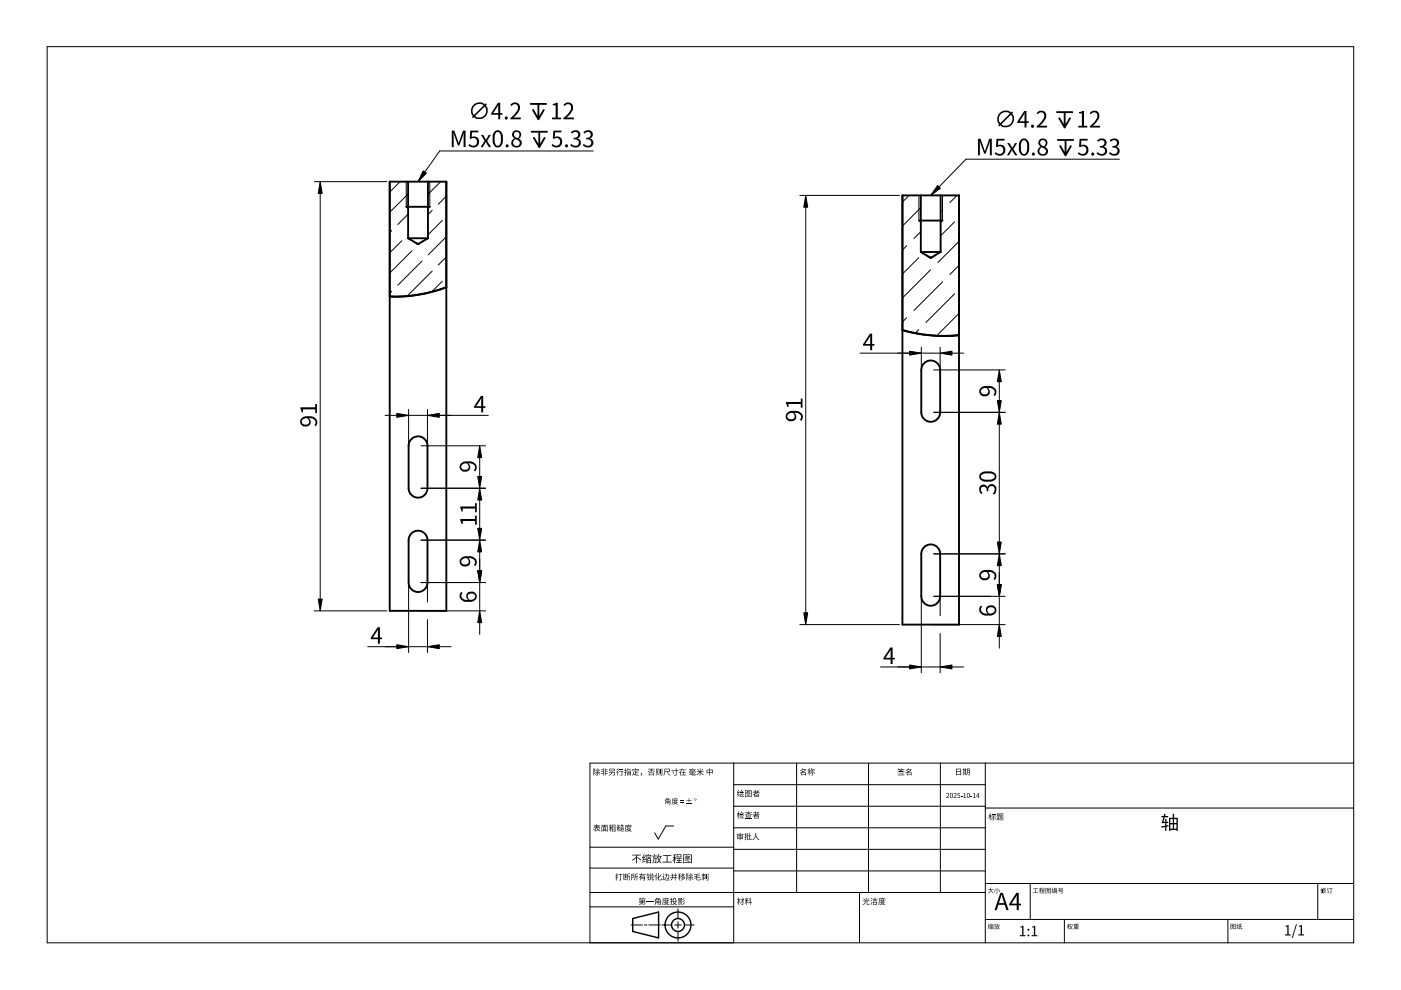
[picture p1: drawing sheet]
<svg xmlns="http://www.w3.org/2000/svg" width="297mm" height="210mm" viewBox="0 0 297 210" stroke-linecap="round" stroke-linejoin="round" font-family="sans-serif">
<g fill="none" stroke="#000" stroke-width=".21">
<path d="M84.8 38.5l-2.2 2.2M93.4 38.5l-2.6 2.7M83 48.9l-.4 .4M85.2 51l-2.6 2.6M86.5 41.1l-3.9 3.9M86.5 45.4l-2.2 2.2M86.5 49.7h.1M87.3 53.2l-4.7 4.7M88.9 51.6l-.3 .3M89.5 55.3l-5.2 5.2M91.6 44.6l-.9 .9M91.6 57.5l-5.1 5.1"/>
<path d="M93.8 46.7l-3.1 3.1M93.8 59.6l-2.3 2.3M94.6 41.6l-1.7 1.7M94.6 50.2l-3.8 3.8M94.6 54.5l-1.7 1.7M192.2 52.1l-.9 .9M192.7 41.4l-1.4 1.4M194.8 54.6l-3.5 3.5M195.2 49.1l-1.4 1.5M195.2 44l-3.9 3.9M197.3 57.2l-6 6M199.9 59.7l-6.1 6.1"/>
<path d="M199.9 44.5l-.5 .4M202.4 47l-3 3M202.9 41.4l-1.5 1.5M203.3 56.3l-1.9 1.9M203.3 51.2l-4.4 4.5M83 61.8l-.4 .4M192.2 67.4l-.9 .9M194.8 69.9l-.8 .7M202.4 62.3l-6.1 6.1M203.3 66.4l-4.4 4.5"/>
</g>
<path d="M94.6 60.9a31 31 0 0 1-12 2M191.3 70a31.6 31.6 0 0 0 12 1.1" fill="none" stroke="#000" stroke-width=".4"/>
<g fill="none" stroke="#000" stroke-width=".4">
<path d="M82.6 38.5h12v91h-12zM86.5 38.5v12M90.7 38.5v12M86.5 50.5l2.1 1.2 2.1-1.2M86.5 50.5h4.2M191.3 41.4h12v91h-12zM195.2 53.4l2.1 1.3 2.1-1.3M195.2 41.4v12M195.2 53.4h4.2M199.4 41.4v12M94.6 60.9l-1.9 .7a30 30 0 0 1-10.1 1.3M191.3 70l3 .7 3.1 .4 3.1 .1 2.8-.1"/>
<path d="M195.9 77a2 2 0 0 1 2.2-.4 2 2 0 0 1 1.2 1.8v9a2 2 0 0 1-2 2 2 2 0 0 1-2-2v-9l.1-.5zM87.2 93.1a2 2 0 0 1 2.2-.4 2 2 0 0 1 1.2 1.8v9a2 2 0 0 1-2 2 2 2 0 0 1-2-2v-9l.1-.5zM87.2 113.1a2 2 0 0 1 2.2-.4 2 2 0 0 1 1.2 1.8v9a2 2 0 0 1-2 2 2 2 0 0 1-2-2v-9l.1-.5zM195.9 116a2 2 0 0 1 2.2-.4 2 2 0 0 1 1.2 1.8v9a2 2 0 0 1-2 2 2 2 0 0 1-2-2v-9l.1-.5z"/>
</g>
<path d="M86.1 43.8h5M194.8 46.8h5" fill="none" stroke="#000" stroke-width=".4"/>
<path d="M86.1 38.5v5.3l.4 .4M91.1 38.5v5.3l-.4 .4M194.8 41.4v5.4l.4 .4M199.8 41.4v5.4l-.4 .4" fill="none" stroke="#000" stroke-width=".21"/>
<path d="M10 9.9h277v190h-277z" fill="none" stroke="#000" stroke-width=".21"/>
<g fill="none" stroke="#000" stroke-width=".21">
<path d="M125.1 179.6h30.5M142.8 175.1h-1.6l-1.6 2.8-.8-1.3M155.6 161.8v38.1h-30.5v-38.1h161.9M155.6 166.4h53.3M155.6 170.9h53.3M155.6 175.5h53.3M168.9 161.8v27.4M184.1 161.8v27.4M199.4 161.8v27.4M208.9 161.8v38.1M208.9 171.3h78.1M125.1 192.3h30.5"/>
<path d="M125.1 189.2h83.8M125.1 184h30.5M133.8 196.1h2.4M136.6 196.1h.6M137.6 196.1h2.4M140.3 196.1h2.1M143.1 196.1h1.3M143.7 192.7v2M143.7 195.4v1.4M143.7 197.5v2M145.1 196.1h2.1M155.6 180.1h53.3"/>
<path d="M155.6 184.7h53.3M182.2 189.2v10.7M208.9 194.9h78.1M208.9 187.3h78.1M218.4 187.3v7.6M225.7 194.9v5M260.3 194.9v5M279.4 187.3v7.6"/>
</g>
<g fill="#000">
<path d="M125.7 163h.5l-.2 .4a.28 .28 0 0 1 .3 .4 .28 .28 0 0 1-.4 .2l.2-.2-.2-.3 .2-.4h-.2v1.3h-.2zM126.4 163.9l.1 .1-.2 .3h-.1zM126.2 163.4l.5-.5 .5 .5-.1 .1-.4-.4-.4 .4zM126.9 164l.3 .3h-.1zM125.9 174.9h.6v-.1l.1 .1h.6l-.6 .1v.2h.5l-.5 .1v.1h.6l-.6 .1 .2 .3 .4-.1-.3 .2 .4 .2a.5 .5 0 0 1-.7-.4l-.1-.2-.2 .3v.3l.4-.1v.1l-.6 .2v-.5l-.3 .2v-.1l.6-.4-.6-.1h.7v-.1h-.5l.5-.1v-.2zM126.4 163.4h.6l-.2 .1v.2h.4v.1h-.4l-.1 .6-.3-.1h.3v-.5h-.5v-.1h.5v-.2zM127.4 163.2h.5v-.3h.1v1.5h-.1v-.4h-.5v-.1h.5v-.3h-.5v-.1h.5v-.2h-.5zM128.2 162.9h.2v.3h.4v.1h-.4v.2h.4v.1h-.4v.3h.5v.1h-.5v.4h-.2zM129.1 174.9l.2 .4zM129.7 174.9h.1l-.2 .4zM129.4 174.8h.1v.5h.3l-.3 .2 .2 .3v.1l-.2-.3v.7h-.1v-.7l-.2 .5-.1-.1 .3-.5-.3-.2h.3zM129.1 163.7h.6l.1-.1v.1h.6v.3a.3 .3 0 0 1-.1 .4 .3 .3 0 0 1-.4-.1h.3l.1-.4h-.5a.54 .54 0 0 1-.8 .4l.3-.1 .3-.3h-.5z"/>
<path d="M130.8 174.9l.1 .4zM130.7 163.3l.5-.3-.5 .4zM131.1 163.3h.1l-.1 .3v.8h-.2v-.7l-.2 .2v-.1zM131.2 174.9v.4zM131 174.8l.1 .6 .4 .1v.5l.8 .1v.2l-.8-.2-.2 .2 .1-.7-.3-.1 .2 .3-.1 .1-.1-.2-.1 .6v-.6l-.2 .4-.1-.1 .3-.5-.2-.1h.2zM131.3 174.9l.2 .3zM131.7 174.8l.1 .2 .1-.2 .1 .2h.2l-.2 .1v.2l.3 .1h-.7l.3-.1v-.2l-.4 .1zM131.3 163h.8v.1h-.8zM131.3 163.5h.9v.1h-.3v.8h-.3l-.1-.1h.3v-.7h-.5zM132.6 175h.6l-.1-.2h.2v.2h.6v.1h-1.2l-.2 1.2h-.1zM132.6 162.9h.1v.3h.2l-.2 .2v.3l.2-.1v.1l-.2 .1v.6h-.3v-.1h.2v-.5l-.2 .1-.1-.1 .3-.1v-.3l-.3-.2h.3zM133 162.9h.1v.3l.7-.1-.7 .2v.1h.6v-.2l.1 .3h-.7z"/>
<path d="M134.1 163.1h.6l-.1-.2h.2l.1 .2h.6v.4h-.2v-.3h-1.1v.3h-.1zM134.3 163.4h.9v.1h-.4v.3h.5v.1h-.5v.4l.7 .1a.92 .92 0 0 1-1.2-.3l-.2 .3-.1-.1 .3-.6 .4 .5v-.7h-.4zM135.9 164v-.1a.25 .25 0 0 1 .3 .3 .25 .25 0 0 1-.4 .2l.2-.2zM137.4 163h1.4v.1h-.5l-.1 .7h-.2v-.4l-.6 .3-.1-.1 .8-.5h-.7zM138.2 163.4l.1-.1 .5 .3v.1zM139.1 163h.7v1h-.1v-.9h-.5v.9h-.1zM139.4 163.2a.82 .82 0 0 1-.3 1.2l-.1-.1 .4-.4zM139.5 164l.3 .3v.1zM140 163.1h.1v.9h-.1zM140.3 162.9h.1v1.4l-.3 .1-.1-.1h.3zM142.5 163.6l.1-.1 .3 .5h-.1zM142.5 169.3h.6v-.1l.1 .1 .5 .1h-1.1l-.1 1.2z"/>
<path d="M142.3 163.3h1v-.4h.1v.4h.4v.1h-.4v1h-.4l-.1-.1h.4v-.9h-1zM144.2 169.7l.7 .1zM144.2 170l.7 .1zM144 163.2h.5l.1-.3h.1l-.1 .3h.9v.1h-.9l-.2 .3v.8h-.2v-.6l-.2 .1v-.1l.4-.5h-.4zM144.5 163.7h.4v-.3h.1v.3h.4v.1h-.4v.5h.5v.1h-1v-.1h.4v-.5h-.4zM145.5 170.3l1.1 .1zM146.1 163.6h1.4v.3l-.1-.2h-1.2l-.1 .2zM145.5 169.7h.5l.1-.5v.5l.5 .1h-.5l-.1 .4v-.4zM146.3 163.8l.9-.1-.4 .2 .6 .1-.6 .1 .6 .1-.6 .1h.6v-.1l.1 .1-.7 .1-.1-.2h-.6l.6-.1h-.5l.5-.2zM146 163h.7l.1-.1 .1 .1 .6 .1zM147.8 163.1l.1-.1 .3 .4h-.2zM149 163h.1l-.3 .5-.1-.1z"/>
<path d="M147.7 163.5h.7v-.6h.1v.6h.7v.2h-.6l.6 .5-.1 .1-.2-.1-.4-.5v.7h-.1v-.7l-.6 .7-.1-.2 .6-.5h-.6zM156.2 168.8l.5-.2-.4 .3zM156.5 167.5h.1l-.2 .5 .4-.1-.3 .5h.3l-.5 .2 .2-.5-.3-.1zM156.5 172.1h.1v.3h.2l-.2 .1 .2 .3-.1 .1-.1-.2v.9h-.1v-.8l-.2 .4-.1-.1 .3-.6-.2-.1h.2zM156.8 172.9l.2 .3zM157 168h.5v.1h-.5zM156.2 176.8h.7l-.1-.2h.1l.1 .2h.6v.3l-.1-.2h-1.1l-.2 .2zM157.2 172l.6 .6-.1 .1-.5-.5-.4 .5-.1-.1zM157.2 167.5l.6 .5-.1 .1-.4-.4-.5 .4v-.1zM157.2 172.8l.1 .4zM156.8 168.3h.9v.1h-.5l-.2 .4h.5v-.3l.2 .4-.9 .1 .3-.6h-.3zM157 172.6l.5 .1z"/>
<path d="M156.7 173.4h.6l.3-.6h.1l-.3 .6 .3 .1h-1zM158 173.4h1.4v.1h-1.4zM158.4 168.5l.6 .2zM158.1 176.6h.1v.4h.2l-.2 .1v.3l.2 .1h-.2v.6h-.3v-.1h.2v-.4h-.3v-.1l.3-.1v-.3l-.3-.1h.3zM158.5 168.3l.4 .1zM158.4 176.6h.2v.6h.2l-.2 .1v.6l.2-.1v.1l-.4 .2zM158.9 176.6h.1v.6l.2-.2 .1 .1-.3 .2v.7l.3-.2-.1 .3-.3-.1zM157.9 172.3h.7l.1-.2v.2h.7v.1h-.5l.5 .3h-.3l-.4-.3v.3h-.1v-.3l-.6 .4-.1-.1 .6-.3h-.6zM160.2 176.6h.1v.4a1.24 1.24 0 0 0 .7 1v.1a.83 .83 0 0 1-.8-.9 .79 .79 0 0 1-.7 .8 1.35 1.35 0 0 0 .7-1.4zM172 163.5l.1 .1-.2 .6-.1-.1zM172.4 163.6l.2-.1 .1 .6h-.1zM171.3 163l.5-.1-.2 .5 .2 .1 .2-.6 .1 .2h.6l-.1 .3v-.2h-.2l-.1 1.2-.3-.1h.2v-1.1h-.1l-.2 .4-.3-.1 .2 .3v.1l-.2-.2v.7h-.1v-.7l-.2 .4-.1-.1 .3-.5-.3-.1h.3v-.3z"/>
<path d="M190.5 163.9l.3 .2-.1 .1zM190.5 162.9l.5 .3h-.3v.2l-.2-.2-.1 .2-.1-.1zM190.3 163.7l.5-.3 .3-.5 .1 .1h.5l-.3 .2 .1 .1-.2-.1-.2 .1 .7 .4-.1 .1-.7-.4-.4 .3zM190.9 163.8l.2 .3-.1 .1zM190.7 163.6l.7 .1zM190.3 164.3h.9l.2-.5h.2l-.3 .5 .4 .1h-1.4zM200.7 168.2a.37 .37 0 0 1 .5 .1 .37 .37 0 0 1-.2 .5l-.2 .3h.5v.1h-.7l.5-.7-.1-.2h-.3zM202.2 168.2a.37 .37 0 0 1 .6 .1 .37 .37 0 0 1-.2 .5l-.2 .3h.4v.1h-.6l.4-.7v-.2h-.4zM203 168.1h.5l-.4 .2v.2a.32 .32 0 0 1 .5 .2 .32 .32 0 0 1-.2 .4 .32 .32 0 0 1-.4-.1l.3 .1 .2-.2-.1-.3h-.4zM203.7 168.7l.4 .1zM204.3 168.2l.3-.1v1l.2 .1h-.5l.2-.1v-.8zM204.4 164l.1 .1-.3 .3-.1-.1z"/>
<path d="M204.6 164.1l.3 .2zM205.8 168.7l.3 .1zM206.3 168.2l.4-.1v1l.2 .1h-.6l.2-.1v-.8zM209.9 172.4h.1v.4h.2l-.2 .1 .2 .3-.1 .1-.1-.2v.8h-.1v-.8l-.3 .5v-.1l.2-.6-.2-.1h.3zM210.3 173.2l.2 .1-.3 .5-.1-.1zM210.8 173.3l.3 .4-.1 .1zM210.3 172.5h.7v.2h-.7zM210.2 172.9h.9v.2h-.4l-.1 .8-.2-.1h.2v-.7h-.4zM211.3 173.1h.7l-.3 .1v.2h.3l-.3 .1v.2l1.1 .1-.1 .1h-.8l-.4-.3-.2 .3 .1-.6 .2 .4v-.5zM212 172.5h.8l-.4 .3h.3v.6h-.1v-.6h-.4l-.1 .7v-.7l.2-.2zM212.3 172.9h.1a.52 .52 0 0 1-.4 .8l.2-.2zM212.4 173.5l.4 .2z"/>
<path d="M246.2 173h.5l.1-.5 .3 .1-.1 .4h.7v.3h-.7l-.4 .9h.4v-.6h.3v.6h.4v.3h-.4v.5h.4v.2l-.4 .1v.9h-.3v-.8l-.7 .1-.1-.3 .8-.1v-.6l-.6 .1-.1-.3 .4-1h-.5zM130.7 185.2h.1v.3h.3l-.3 .1v.3h.3v.1l-.3 .1v.5l-.3 .1v-.2h.2v-.4l-.2 .1-.1-.2h.3v-.4h-.2v-.1h.2zM131.1 185.3h.9v.1h-.3v1.1l-.2 .2-.3-.2h.3v-1.1h-.4zM132.4 185.3l.1 .3zM132.6 185.2l.1 .5h.2l-.2 .1 .2 .2-.1 .1-.1-.2v.4l-.1-.4-.2 .4-.1-.2 .3-.3-.3-.1h.3zM132.8 185.3v.3zM132.2 185.2h.1v1.2h.6v.1h-.7zM133 185.3l.6-.1-.5 .2v.3h.5l-.1 .1v.9h-.2v-.9h-.2l-.1 .8h-.1zM135.1 181.8l.1-.1 .7 .6-.1 .1zM134.6 185.3l.6-.1 .1 .1-.6 .1v.3h.6l-.2 .1v.9h-.1v-.9l-.3 .1a.57 .57 0 0 1-.3 .7l.2-.5zM135.7 190.3l.5 .3h-.3v.2l-.2-.2-.2 .2-.1-.1zM134 181.2h1.9v.2h-.7l-.2 .2v1.4h-.1v-1.2l-.5 .5-.3 .2-.1-.2 .4-.2 .6-.7h-1z"/>
<path d="M136.1 182.8l.7-.3v.2l-.6 .2zM136.3 190.3l.1 .2 .5 .1h-.3l.1 .1-.1 .1-.3-.2-.1 .2-.1-.1zM136.5 181.1h.2l-.4 .7h.3l.1-.3 .1 .1-.4 .7 .3-.1v.1l-.5 .2-.1-.2 .4-.4-.3 .1-.1-.2zM137.1 181.6h.1l-.1 1.4h-.2v-.8l-.1 .1-.1-.1zM137.1 191h1.5v.1h-1.5zM137.2 185.6h.5l-.2 .2v.2h.2l-.2 .1v.3h.2v.1l-.4 .2 .1-.6-.3-.1h.3v-.2zM136.8 181.3h.6l-.1-.2h.1l.2 .2h.5v.3h-.2v-.2h-.9v.2h-.2zM137.3 185.2l.1 .1h.3v.2h-.4l-.1 .2zM138.3 181.4h1v.2h-.6v.2h.5l-.1 .9a.25 .25 0 0 1-.1 .3 .25 .25 0 0 1-.3-.1h.2l.1-.4v-.5h-.3a.75 .75 0 0 1-.4 1l.3-.8v-.6h-.3zM138.7 181.1h.1l.1 .2-.1 .1zM139.2 185.2h.1l-.1 .3v1.2h-.2v-1l-.1 .2-.1-.1zM139.6 185.2h.1v.7l.4-.5 .2 .1a1 1 0 0 0-.6 1h.4l.1-.3h.1l-.1 .4h-.5l-.1-.5-.4 .1 .4-.2z"/>
<path d="M140.5 190.5h.7l-.1-.1 .1-.1 .1 .2h.6v.1h-1.3l-.1 1.3-.1-.1zM140.4 185.7h.4v.7l.2 .1h1l-.1 .1-.8 .1-.4-.2-.2 .2-.1-.1 .3-.2v-.6h-.3zM140.5 185.2l.4 .3h-.1zM140.6 181.3h1.7v.2h-.8v1.2h.9v.2h-1.9v-.2h.9v-1.2h-.8zM140.9 185.5h.4v-.3h.1v.3h.5l-.1 .6a.25 .25 0 0 1-.1 .3 .25 .25 0 0 1-.3-.1l.3-.1 .1-.6h-.4a.55 .55 0 0 1-.5 .7l.2-.2 .2-.5h-.4zM142.3 190.3h.1v.4h.2l-.2 .1v.3l.2 .1h-.2v.6h-.3v-.1h.2v-.4h-.2l-.1-.1 .3-.1v-.3l-.2-.1h.2zM142.4 185.2h.1l.2 .2-.1 .1zM142.8 190.4h.5v.4l.2 .1h-.3v-.4h-.3v.2a.22 .22 0 0 1-.1 .2 .22 .22 0 0 1-.3 0zM142.7 181.2l.5-.1 .1 .1-.2 .1v.4h.3v.1h-.3l.3 .4-.1 .2-.2-.3v.9h-.1v-.9l-.3 .6-.1-.2 .3-.7h-.2v-.1h.3v-.4l-.3 .1zM143.9 191.5h.1l-.2 .3zM143.4 182h1.1v.1h-.4v.3h.4v.1h-.4v.3h.5v.2h-1.3v-.2h.6v-.3h-.4v-.1h.4v-.3h-.5zM144.3 191.5l.3 .2z"/>
<path d="M143.8 185.3h.5h-.2v.3h.2l-.2 .1 .2 .3v.1l-.2-.2v.8h-.1v-.8l-.2 .5-.1-.1 .3-.6-.2-.1h.2v-.2zM143.7 191l.5-.2 .4 .3zM144.3 185.5l.4-.3h.2l-.1 .1h.3a.61 .61 0 0 1-.8 .5l.4-.1-.2-.1 .1-.1 .2 .1 .2-.2zM144.6 190.7l.5-.3-.4 .4zM144.6 191.2l.6-.3-.3 .3zM144.6 191.8l.6-.5-.3 .4zM144.3 186.2l.5-.4h.2l-.1 .1h.3a.71 .71 0 0 1-.9 .7l.5-.2-.2-.2 .3 .1 .2-.3zM145.4 182.4l.8 .2v.1l-.9-.2zM145.6 182.2l.5 .1-.1 .1-.5-.1zM145.5 185.2l.5 .1-.2 .4a.28 .28 0 0 1 .2 .3 .28 .28 0 0 1-.3 .3l.1-.2-.1-.4 .1-.4h-.2v1.4h-.1zM146.1 186.2h.1l-.2 .4-.1-.1zM145.9 185.6l.5-.5 .6 .5-.1 .1-.5-.4-.4 .4z"/>
<path d="M146.6 186.2l.4 .3-.1 .1zM146.1 185.7h.7l-.3 .1v.2h.4v.1h-.4l-.1 .6-.2-.1 .2-.1v-.4h-.4v-.1h.4v-.2zM147.1 185.4l1.2-.2 .1 .1-.6 .1v.3l.6-.1 .1 .1-.7 .1v.3l.7-.1 .1 .1-.8 .1v.3h.6l.1-.2h.1l-.1 .3h-.7l-.1-.4-.6 .1v-.2h.6v-.3l-.5 .1v-.1l.5-.1v-.3zM148.8 185.4h.4v-.2l.1 .2h.3v.1h-.3v.1h.3v.4l-.2 .1 .1-.4h-.2v.4l.3 .2v.2l-.3-.3v.5h-.1v-.5l-.4 .4-.1-.1 .5-.5v-.3h-.3v.4h-.1v-.5h.4v-.1h-.4zM149.8 185.3h.1v1h-.1zM150.1 185.2h.1v1.3l-.4 .2v-.2h.3zM156.6 190.3h.1v.4h.2l-.2 .1 .3 .4-.1 .1-.2-.3v.8h-.1v-.8l-.3 .5-.1-.1 .3-.6h-.2v-.1h.3zM157 190.7h.5v-.4h.1v.4l.2 .1h-.2l-.1 1h-.3v-.1h.3v-.7l-.3 .4-.2 .2-.1-.1 .5-.7h-.4zM157.9 190.5l.2 .3zM158.2 190.3h.1v.6h.3v.1h-.3l.3 .4h-.1l-.2-.2v.6h-.1v-.6l-.2 .4-.1-.1 .3-.5-.3-.1h.3zM158.5 190.4l.1 .1-.2 .3zM158.7 190.9l.3 .1-.1 .1z"/>
<path d="M158.8 190.4l.2 .3zM159.1 190.3h.1v1h.2l-.2 .1v.4h-.1v-.4l-.5 .1v-.1l.5-.1zM183 190.5l.4 .3-.1 .1zM182.9 190.9h.7v-.6h.1v.6h.7v.2h-.5v.6h.3l.1-.1v.2h-.5v-.7h-.3a.51 .51 0 0 1-.1 .5 .51 .51 0 0 1-.5 .2l.3-.2 .2-.5h-.5zM184.1 190.5h.2l-.4 .3zM184.9 191.2l.1 .1-.3 .5h-.1zM184.6 190.8l.3 .2-.1 .1-.2-.2zM184.7 190.4l.3 .2-.1 .1-.3-.3zM185 190.6h.4v-.3h.2v.3h.4v.1h-.4v.2h.4v.2h-.9v-.2h.3v-.2h-.4zM186.4 190.5h.6l-.1-.1 .1-.1 .1 .2h.6v.1h-1.2l-.2 1.3-.1-.1zM209.4 196.9l.4-.2zM209.7 195.8l-.1 .5 .3-.1-.3 .4h.2l-.3 .1 .2-.4h-.3z"/>
<path d="M210 196.1l-.1 .9v-.5l-.1 .1zM209.9 196h.3v-.2l.4 .2v.2l-.6-.2-.1 .2zM209.5 188.6h.5l.1-.4v.4h.5l-.5 .1 .6 .6a.39 .39 0 0 1-.6-.4v-.1a.57 .57 0 0 1-.6 .5l.2-.1 .3-.5zM211 188.5h.1l-.2 .6zM210.8 196h.6l-.4 .1v.2h.3l-.1 .7-.2-.1h.2v-.5l-.2 .1a.3 .3 0 0 1 0 .3 .3 .3 0 0 1-.2 .2l.1-.5v-.4zM211 195.9l.1 .1zM211.3 188.2l.1 1.1-.3 .1v-.1h.2zM211.7 188.6l.3 .5-.1 .1zM216.3 196.5l.7-.2v2h.4v.2h-1.2v-.2h.5v-1.7h-.4zM218.8 196.5l.7-.2v2h.4v.2h-1.2v-.2h.5v-1.7h-.4zM219 188.4h1.1l-.5 .1v.7l.6 .1h-1.2l.5-.1v-.7zM220.3 188.3h.4l-.1 .1v.2h.2l-.2 .1 .2 .2-.2-.1v.6l-.1-.5-.2 .3v-.1l.2-.4-.2-.1h.2v-.2z"/>
<path d="M220.8 188.8h.7l-.3 .1v.1h.2l-.2 .1v.2l.3 .1h-.8l.4-.1v-.2h-.3l.3-.1v-.1zM222 189.1l.5 .1zM222.1 188.9l.3 .1zM223.2 188.2l-.1 .5 .3-.2-.3 .4 .2 .1-.3 .1 .2-.4h-.2zM223 189.2l.3-.1zM224.3 188.7h1.2l-.8 .1-.1 .2h.7a.31 .31 0 0 1-.1 .4 .31 .31 0 0 1-.3 0l.2-.1 .1-.2h-.7l.1-.3zM226.5 195.8l.1 .3h.1l-.1 .2 .2 .2-.1 .1-.1-.2v.6l-.1-.6-.2 .4-.1-.1 .2-.5-.2-.1h.3zM261.2 196.7l.5 .1zM261.3 196.5l.3 .1zM262.2 196.9l.4-.1zM262.4 195.8l-.1 .5 .3-.1-.3 .4h.3l-.4 .1 .2-.4h-.3zM272.5 196.3l.7-.2v2h.5v.2h-1.3v-.2h.5v-1.6h-.4z"/>
<path d="M274.8 196h.2l-.9 2.9h-.2zM275.4 196.3l.6-.2v2h.5v.2h-1.2v-.2h.5v-1.6h-.4zM280.2 188.2l-.1 1.2v-.7l-.1 .2-.1-.1zM280.3 188.6l.1 .6zM280.5 189l.4-.2zM280.5 189.1l.5-.1zM280.4 189.3l.8-.2-.4 .3zM281.3 188.6h.3v.6l.2-.1-.3 .3v-.7zM281.4 188.3l.3 .1zM281.8 188.3h.7l-.2 .1-.1 1-.3-.1h.3v-.9z"/>
<path d="M127.5 174.9h1.4v.1h-.7v.2h.6v1.1h-1.3v-1.1h.6v-.2h-.6zM128.5 175.3v.8h.2v-.8zM127.7 175.3v.8h.2v-.8zM128 175.9v.2h.4v-.2zM128 175.6v.2h.4v-.2zM128 175.3v.2h.4v-.2z"/>
<path d="M129.2 163h1.1v.5h-1.1zM129.3 163.1v.3h.9v-.3z"/>
<path d="M129.8 174.9h.7v1.3l.1 .1h-.9l.1-.1zM130 175.8v.4h.4v-.4zM130 175.4v.3h.4v-.3zM130 175v.3h.4v-.3z"/>
<path d="M131.7 175.5h.5v.5h-.5zM131.8 175.6v.3h.3v-.3z"/>
<path d="M133 163.7h.8v.7h-.8zM133.1 164.1v.1h.6v-.1zM133.1 163.8v.2h.6v-.2z"/>
<path d="M132.7 175.3h.3v-.2l.1 .2h.4l.1-.2 .3 .3h-.3v.2h-.6v-.2zM133.1 175.4v.1h.4v-.1z"/>
<path d="M132.8 175.7h.9v.2l-.3 .2 .5 .1-1.2 .1v-.1l.5-.1zM133 175.8l.3 .2 .3-.2z"/>
<path d="M137.6 163.8h1v.6h-1zM137.7 163.9v.3h.8v-.3z"/>
<path d="M140.9 163h1.1v.6h-.4l.3 .6 .3 .1a.47 .47 0 0 1-.7-.5l-.1-.2h-.4l-.2 .7h-.2l.3-.5zM141 163.1v.4h.9v-.4z"/>
<path d="M141.3 169.2l.6 .1-.1 .2h.3v1l-.3-.1h.2v-.2h-.3v.3l-.1-.3h-.4l-.1 .3h-.2l.2-.9-.2 .1zM141.7 169.9v.2h.3v-.2zM141.7 169.6v.2h.3v-.2zM141.2 169.9v.2h.4v-.2zM141.4 169.4l-.2 .1h.5l.1-.1zM141.2 169.6v.2h.4v-.2z"/>
<path d="M142.7 169.6h.2v-.1l.5 .1 .1-.1 .2 .2h-.2v.3h-.6v-.3zM143 169.7v.2h.4v-.2z"/>
<path d="M142.7 170h.9l-.3 .4 .5 .1-1.1 .1 .4-.2zM142.9 170.1l.3 .2 .3-.2z"/>
<path d="M146.3 163.2h1v.3h-1zM146.4 163.3v.1h.8v-.1z"/>
<path d="M147.2 169.5a.21 .21 0 0 1 .4 0 .21 .21 0 0 1-.4 0zM147.3 169.5a.15 .15 0 0 0 .3 0 .15 .15 0 0 0-.3 0z"/>
<path d="M149.8 163.2h.6v-.3h.1v.3h.6v.8l-.6-.1v.5h-.1v-.5l-.6 .1zM150.5 163.3v.5h.5v-.5zM149.9 163.3v.5h.5v-.5z"/>
<path d="M156.3 177.1h.6v-.1l.1 .1h.5v.8l-.5-.1v.3h-.1v-.3l-.6 .1zM157 177.5v.2h.4v-.2zM156.5 177.5v.2h.4v-.2zM156.5 177.2v.2h.4v-.2zM157 177.2v.2h.4v-.2z"/>
<path d="M158 167.5h1.4v1.5h-1.4zM158.1 167.7v1.1h1.1v-1.1z"/>
<path d="M158.2 172.8h.9v.5h-.9zM158.3 172.9v.1h.7v-.1zM158.3 173.1v.1h.7v-.1z"/>
<path d="M158.2 168l.3-.3 .1 .1 .5 .1-.3 .2 .4 .2-.5-.1-.5 .2-.1-.1 .5-.2zM158.5 167.9l.2 .2 .2-.2z"/>
<path d="M159.7 167.7h.5v-.2l.1 .2h.4l.3-.1-.4 .4h.5v.1h-.7l-.2 .2h.7v.7h-1v-.6l-.3 .1v-.1l.6-.3h-.6v-.1h.6v-.2h-.5zM160.1 168.7v.1h.6v-.1zM160.1 168.4v.2h.6v-.2zM160.3 167.8v.2l.4-.2z"/>
<path d="M159.7 172.3h.5v-.2l.1 .2h.4l.3-.1-.4 .4h.5v.1h-.7l-.2 .2h.7v.7h-1v-.6l-.3 .1v-.1l.6-.3h-.6v-.1h.6v-.2h-.5zM160.1 173.2v.2h.6v-.2zM160.1 173v.1h.6v-.1zM160.3 172.4v.2l.4-.2z"/>
<path d="M169.6 163.4l.6-.5h.1l-.1 .2h.6a.61 .61 0 0 1-.6 .6h.7v.7h-1v-.5l-.3 .1v-.2l.6-.2-.3-.2 .1-.1 .3 .3 .4-.4h-.6l-.4 .3zM170 163.8v.4h.8v-.4z"/>
<path d="M192 163.4l.5-.5h.2l-.1 .2h.6a.61 .61 0 0 1-.6 .6h.7v.7h-1v-.5l-.3 .1-.1-.2 .6-.2-.2-.2 .1-.1 .3 .3 .4-.4h-.6l-.4 .3zM192.4 163.8v.4h.7v-.4z"/>
<path d="M201.5 168.2l.2-.1a.58 .58 0 0 1 .4 .5 .58 .58 0 0 1-.3 .6l-.3-.1-.1-.3zM201.6 168.3l-.1 .5a.21 .21 0 0 0 .2 .3 .21 .21 0 0 0 .2-.3l-.1-.5z"/>
<path d="M202.7 163h1.1v1.4l-1-.1-.1 .1zM202.8 163.7v.4h.8v-.4zM202.8 163.1v.5h.8v-.5z"/>
<path d="M204.3 162.9l.1 .2h.3v-.2l.2 .2-.1 .1 .1 .8h-.8l.2-.1v-.7h-.2zM204.4 163.7v.2h.3v-.2zM204.4 163.5v.1h.3v-.1zM204.4 163.2v.2h.3v-.2z"/>
<path d="M205.1 168.2l.2-.1a.58 .58 0 0 1 .4 .5 .58 .58 0 0 1-.3 .6l-.3-.1-.1-.3zM205.2 168.3l-.1 .5a.21 .21 0 0 0 .2 .3 .21 .21 0 0 0 .2-.3l-.1-.5z"/>
<path d="M205 163h.6l-.1 1.4-.3-.1h.3v-.5h-.4v.4l-.1 .2-.1-.1zM205.1 163.4v.3h.4v-.3zM205.1 163.1v.2h.4v-.2z"/>
<path d="M207.4 168.1h.1v.7h.2l-.2 .4h-.1v-.3h-.4zM207.4 168.3l-.3 .5h.3z"/>
<path d="M211.4 172.5h.5v.5h-.5zM211.5 172.6v.1h.3v-.1zM211.5 172.8v.1h.3v-.1z"/>
<path d="M248.6 172.5h.3v.9h.8v2.8h-.3v-.2h-1.3v.2h-.2v-2.8h.7zM248.1 174.8v.9h.6v-.9zM248.9 174.8v.9h.5v-.9zM248.1 173.7v.8h.6v-.8zM248.9 173.7v.8h.5v-.8z"/>
<path d="M133.9 185.3h.6l-.5 .1v.2h.4v.5h-.4l-.1 .6zM134 185.7v.2h.3v-.2z"/>
<path d="M135.5 190.8h1.3v.4h-.6v.1h.6l-.1 .4-.3 .1v-.1h.2l.1-.3h-.5v.5h-.1v-.4l-.6 .4-.1-.1 .6-.4h-.5l.1-.3h.5v-.2zM136.2 190.9v.2h.4v-.2zM135.7 191.2v.1h.4v-.1z"/>
<path d="M135.5 185.4h.4l.1-.2h.1v.2h.8v.1h-.9l-.1 .2h.8v.9l-.3 .1-.1-.1 .3-.1v-.2h-.7v.4h-.1v-.8l-.3 .2-.1-.1 .5-.5h-.4zM135.9 186.1v.1h.7v-.1zM135.9 185.8v.2h.7v-.2z"/>
<path d="M137.2 181.6h.9v.2h-.4l-.1 .2h.4v1h-.7v-1h.2v-.2h-.3zM137.4 182.5v.3h.5v-.3zM137.4 182.1v.3h.5v-.3z"/>
<path d="M137.8 185.2l.3 .2-.1 .1h.2l.2-.3h.1l-.1 .3h.1v.5h-.2v.5h.2v-.2l.1 .3h-.4v-.6h-.1a.41 .41 0 0 1-.5 .6l.3-.5v-.1h-.1v-.5h.2zM137.9 185.6v.3h.5v-.3z"/>
<path d="M139.2 190.3l.7 .2-.2 .2h.4v1.1h-.4v-.1h.3v-.2h-.4v.3h-.1v-.3h-.4l-.1 .3h-.2l.2-1-.2 .1zM139.6 191.1v.3h.4v-.3zM139.6 190.8v.2h.4v-.2zM139.1 191.1v.3h.4v-.3zM139.2 190.6l-.1 .1h.5l.1-.1zM139.1 190.8v.2h.4v-.2z"/>
<path d="M139.5 181.1h.2l-.1 .4h.7l-.3 .7a.43 .43 0 0 0 .3 .7l-.1 .1-.5-.4-.5 .4-.1-.1a.51 .51 0 0 0 .4-.8l-.1-.2-.1 .2-.1-.1zM139.5 181.6l.2 .7 .3-.7z"/>
<path d="M140.7 190.8h.3v-.1l.1 .1h.4l.1-.1 .3 .2h-.3v.3h-.6v-.3zM141.1 190.9v.2h.4v-.2z"/>
<path d="M140.7 191.3h1v.2l-.3 .1 .5 .1-1.2 .1-.1-.1 .5-.1zM141 191.4l.3 .2 .3-.2z"/>
<path d="M142.6 191.1h.8l-.3 .5 .5 .1-.3 .1a.49 .49 0 0 0-.8 .1v-.2l.4-.1zM142.8 191.2l.2 .3 .3-.3z"/>
<path d="M142.2 185.5h.8l.2-.3h.1l-.1 .3h.3v.1h-.3v.4h.4v.1h-.4v.6h-.1v-.6h-.5a.42 .42 0 0 1-.5 .5l.4-.5h-.4v-.1h.4v-.4h-.3zM142.6 185.6v.4h.5v-.4z"/>
<path d="M143.5 181.1h1v.7h-1zM143.6 181.3v.3h.7v-.3z"/>
<path d="M143.8 191.1h.7v.4h-.3v.3h-.2l.1-.3h-.3zM144 191.2v.2h.4v-.2z"/>
<path d="M143.8 190.4h.8v.4h-.8zM143.9 190.7l.5 .1zM143.9 190.5l.5 .1z"/>
<path d="M144.9 181.2h1.8v1.8h-1.8zM145 181.3v1.5h1.5v-1.5z"/>
<path d="M145.1 181.8l.5-.5 .1 .1-.1 .1h.6v.2l-.3 .2 .6 .2-.3 .1a.54 .54 0 0 0-.8 0l-.3-.1 .5-.2-.2-.2-.2 .2zM145.5 181.7l.3 .2 .3-.3z"/>
<path d="M185.1 191.2h.8v.7h-.8zM185.2 191.4v.3h.6v-.3z"/>
<path d="M186.5 190.8h.3v-.1l.1 .1h.4l.1-.1 .3 .2h-.3v.3h-.6v-.3zM186.9 190.9v.2h.4v-.2z"/>
<path d="M186.5 191.3h1v.2l-.3 .1 .5 .1-1.2 .1v-.1l.5-.1zM186.8 191.4l.3 .2 .3-.2z"/>
<path d="M210.1 196.2h.5l-.2 .2h.2v.6h-.5v-.6l.2-.1zM210.2 196.7v.2h.3v-.2zM210.2 196.5v.1h.3v-.1z"/>
<path d="M211.5 195.8l.1 .3h.4l-.3 .6 .2 .3-.2-.2-.4 .2 .3-.3-.1-.4-.2 .1zM211.5 196.2l.2 .4 .1-.4z"/>
<path d="M212.1 189.3h.5l1.3 3.7h-.5l-.4-1.2h-1.3l-.4 1.2h-.4zM212.3 189.7l-.5 1.8h1.1z"/>
<path d="M215.5 189.3h.5v2.3h.5v.4h-.5v1h-.4v-1h-1.6v-.3zM215.6 189.8l-1.2 1.8h1.2z"/>
<path d="M220.8 188.3h.6v.3h-.6zM220.9 188.3v.3h.4v-.3z"/>
<path d="M221.7 188.3h1.1v1.1h-1.1zM221.8 188.4v.9h.9v-.9z"/>
<path d="M221.8 188.7l.3-.3 .5 .1-.3 .2 .4 .2h-.9l.4-.2zM222.1 188.6l.1 .1 .2-.1z"/>
<path d="M223.5 188.8h.6v.6l-.1-.1 .1-.2-.1 .3-.2-.3v.3l-.2-.3-.1 .3zM223.6 188.9l.1 .2zM224 188.9l.1 .2zM223.8 188.9l.1 .2z"/>
<path d="M223.4 188.4h.4v-.2l.1 .2h.2v.3l-.6 .1a.35 .35 0 0 1-.2 .5zM223.5 188.4v.2h.5v-.2z"/>
<path d="M224.5 188.3h.8v.3h-.8zM224.6 188.4v.1h.6v-.1z"/>
<path d="M226.7 195.9l.7 .1-.3 .7 .3 .3-.3-.2-.4 .2 .3-.3zM226.9 196l.2 .6 .2-.6z"/>
<path d="M227.7 195.9l.9-.1-.4 .3h.6l-.6 .1h.4v.4l-.4 .1 .5 .1h-.5v.1l.6 .1h-1.2l.5-.1v-.1h-.4l.4-.1-.4-.1v-.4l.4-.1h-.5l.5-.1zM228.2 196.5l.3 .1zM228.2 196.3l.3 .1zM227.8 196.5l.3 .1zM227.8 196.3l.3 .1z"/>
<path d="M260.9 195.9h1.1v1.1h-1.1zM261 196v.9h.9v-.9z"/>
<path d="M261 196.3l.3-.3 .5 .1-.3 .3 .4 .1-.9 .1 .4-.2zM261.3 196.2l.1 .1 .2-.1z"/>
<path d="M262.7 195.9h.6l-.2 .1v.3h.2l-.2 .1 .1 .5 .2-.1-.1 .2-.2-.1-.1-.5h-.2v.5h.2l-.3 .1zM262.8 196v.3h.2v-.3z"/>
<path d="M280.6 188.2l.1 .1 .4 .1-.2 .3 .2 .1-.3-.1-.4 .2 .3-.2-.1-.2-.2 .1zM280.6 188.4l.2 .2 .2-.2z"/>
<circle cx="218" cy="197.1" r=".2"/>
<circle cx="218" cy="198.3" r=".2"/>
</g>
<g fill="none" stroke="#000" stroke-width=".3">
<path d="M134.1 194.7l5.5-1.3v5.5l-5.5-1.4z"/>
<circle cx="143.7" cy="196.1" r="1.37"/>
<circle cx="143.7" cy="196.1" r="2.74"/>
</g>
<g fill="none" stroke="#000" stroke-width=".21">
<path d="M66.6 38.5h15.4M67.9 41v86M169.6 41.4h21.1M170.8 43.9v86M182.4 74.9h16.9M195.3 73.6v4.2M198 78.4h15.1M199.3 73.6v4.2M201.8 74.9h2.5M81.6 88.1h2.5M86.6 86.8v7.1M86.6 88.1h16.9"/>
<path d="M89.3 94.5h13.7M90.6 86.8v7.1M101.7 97v4M198 87.4h15.1M211.9 80.9v4M211.9 89.9v25M89.3 103.5h13.7M89.3 114.5h13.7M101.7 106v6M101.7 117v4M198 117.4h15.1M211.9 119.9v4"/>
<path d="M66.6 129.5h15.4M78 137.1h12.6M86.6 124.1v14.3M89.3 129.5h13.7M89.3 123.5h13.7M90.6 124.1v3.5M90.6 131.4v7M93.1 137.1h2.5M101.7 123.5v6M101.7 132v2.5M169.6 132.4h21.1M195.3 127.1v15.6"/>
<path d="M198 132.4h15.1M198 126.4h15.1M199.3 127.1v3.5M199.3 134.3v8.4M211.9 126.4v6M211.9 134.9v2.5M186.7 141.4h12.6M201.8 141.4h2.5"/>
</g>
<g fill="#000" stroke="#000" stroke-width=".21">
<path d="M67.9 38.5l.4 2.5h-.8zM170.8 41.4l.4 2.5h-.8zM192.8 74.5l2.5 .4-2.5 .4zM199.3 74.9l2.5-.4v.8zM84.1 87.7l2.5 .4-2.5 .4zM90.6 88.1l2.5-.4v.8zM101.7 94.5l.4 2.5h-.8zM211.9 87.4l.4 2.5h-.8zM211.9 78.4l.4 2.5h-.8zM211.5 84.9h.8l-.4 2.5zM101.7 114.5l.4 2.5h-.8zM101.7 103.5l.4 2.5h-.8z"/>
<path d="M101.3 101h.8l-.4 2.5zM101.3 112h.8l-.4 2.5zM211.9 117.4l.4 2.5h-.8zM211.5 114.9h.8l-.4 2.5zM67.5 127h.8l-.4 2.5zM84.1 136.7l2.5 .4-2.5 .4zM90.6 137.1l2.5-.4v.8zM101.7 129.5l.4 2.5h-.8zM101.3 121h.8l-.4 2.5zM170.4 129.9h.8l-.4 2.5zM211.9 132.4l.4 2.5h-.8zM211.5 123.9h.8l-.4 2.5z"/>
<path d="M192.8 141l2.5 .4-2.5 .4zM199.3 141.4l2.5-.4v.8z"/>
</g>
<g fill="#000">
<path d="M95.8 27.7h.5l.9 2.6 1-2.6h.5v3.5h-.4v-3l-.9 2.6h-.3l-1-2.6 .1 3h-.4zM99.7 27.7h1.7v.4h-1.3l-.1 1a1.16 1.16 0 0 1 1.6 1.1 1.16 1.16 0 0 1-1.7 1l-.6-.4 .2-.3a.84 .84 0 0 0 1.1 .4 .84 .84 0 0 0 .5-1.1 .84 .84 0 0 0-1.2-.4l-.3-.1zM102 28.6h.4l.6 1 .6-1h.5l-.8 1.3 .8 1.3h-.4l-.7-1.1-.6 1.1h-.5l.9-1.4zM108.3 22.1a1.12 1.12 0 0 1 1.6-.2 1.12 1.12 0 0 1 .2 1.6l-1.2 1.4h1.5v.4h-2.2v-.3l1-.9a1.47 1.47 0 0 0 .5-1.8l-.2-.2a.79 .79 0 0 0-1.1 .4l-.2-.3zM112.4 21.9l3.4-.1a.19 .19 0 0 1 .2 .2 .19 .19 0 0 1-.2 .2h-1.5v2.4l.8-1.4h.3l.1 .1-1.3 2.2-1.4-2.2 .1-.1h.3l.8 1.4v-2.4h-1.6zM112.6 27.8l3.4-.1a.19 .19 0 0 1 .2 .2 .19 .19 0 0 1-.2 .2h-1.5v2.4l.8-1.4h.3l.1 .1-1.4 2.2-1.3-2.2 .1-.1h.2l.8 1.4v-2.4h-1.5zM117.2 22l1-.2v3.1h.8v.4h-2v-.4h.8v-2.6h-.6zM117.3 27.7h1.7v.4h-1.3l-.1 1a1.16 1.16 0 0 1 1.6 1.1 1.16 1.16 0 0 1-1.6 1l-.7-.4 .2-.3a.84 .84 0 0 0 1.2 .4 .84 .84 0 0 0 .4-1.1 .84 .84 0 0 0-1.2-.4l-.3-.1zM119.6 22.1a1.12 1.12 0 0 1 1.5-.2 1.12 1.12 0 0 1 .3 1.6l-1.3 1.4h1.6v.4h-2.2v-.3l.9-.9a1.47 1.47 0 0 0 .6-1.8l-.3-.2a.79 .79 0 0 0-1 .4l-.2-.3zM121 28a1.08 1.08 0 0 1 1.3-.4 1.08 1.08 0 0 1 .7 1.1l-.2 .5-.4 .1a1.01 1.01 0 0 1 .7 1.4 1.01 1.01 0 0 1-1.3 .6l-.9-.5 .2-.3a.82 .82 0 0 0 1 .5 .82 .82 0 0 0 .6-.9 .81 .81 0 0 0-1.1-.6v-.3a.72 .72 0 0 0 1-.7 .7 .7 0 0 0-.6-.6 .7 .7 0 0 0-.7 .4zM123.7 28a1.08 1.08 0 0 1 1.3-.4 1.08 1.08 0 0 1 .7 1.1l-.3 .5-.3 .1a1.01 1.01 0 0 1 .7 1.4 1.01 1.01 0 0 1-1.4 .6l-.8-.5 .2-.3a.82 .82 0 0 0 .9 .5 .82 .82 0 0 0 .7-.9 .82 .82 0 0 0-1.1-.6v-.3a.72 .72 0 0 0 .9-.7 .7 .7 0 0 0-.5-.6 .7 .7 0 0 0-.8 .4zM207.4 29.4h.5l.9 2.6 .9-2.6h.6v3.5h-.4v-2.9l-.9 2.6h-.3l-1-2.6 .1 2.9h-.4z"/>
<path d="M211.3 29.4h1.7v.4h-1.3l-.1 1a1.16 1.16 0 0 1 1.6 1.1 1.16 1.16 0 0 1-1.7 1l-.6-.4 .2-.3a.84 .84 0 0 0 1.1 .5 .84 .84 0 0 0 .4-1.2 .84 .84 0 0 0-1.1-.4h-.3zM213.5 30.3h.5l.6 1 .6-1h.4l-.7 1.3 .8 1.3h-.5l-.6-1-.7 1h-.4l.8-1.3zM219.9 23.8a1.12 1.12 0 0 1 1.6-.1 1.12 1.12 0 0 1 .2 1.5l-1.3 1.5h1.6v.3h-2.2v-.2l.9-.9a1.47 1.47 0 0 0 .6-1.8l-.3-.2a.79 .79 0 0 0-1 .3l-.2-.2zM224 23.6h3.3a.19 .19 0 0 1 .2 .2 .19 .19 0 0 1-.2 .2h-1.4v2.3l.8-1.3 .2-.1 .1 .2-1.3 2.1-1.3-2.1 .1-.2h.2l.8 1.4v-2.3h-1.5zM224.2 29.5h3.3a.19 .19 0 0 1 .2 .2 .19 .19 0 0 1-.2 .2h-1.4v2.3l.8-1.3 .2-.1 .1 .2-1.3 2.1-1.3-2.1 .1-.2h.2l.8 1.4v-2.3h-1.5zM228.8 23.8l1-.3v3.2h.7v.3h-1.9v-.3h.8v-2.6h-.6zM228.9 29.4h1.7v.4h-1.3l-.1 1a1.16 1.16 0 0 1 1.6 1.1 1.16 1.16 0 0 1-1.7 1l-.6-.4 .2-.3a.84 .84 0 0 0 1.1 .5 .84 .84 0 0 0 .4-1.2 .84 .84 0 0 0-1.1-.4h-.3zM231.2 23.8a1.12 1.12 0 0 1 1.5-.1 1.12 1.12 0 0 1 .2 1.5l-1.2 1.5h1.6v.3h-2.3v-.2l1-.9a1.47 1.47 0 0 0 .5-1.8l-.2-.2a.79 .79 0 0 0-1 .3l-.3-.2zM232.6 29.8a1.08 1.08 0 0 1 1.3-.5 1.08 1.08 0 0 1 .7 1.2l-.3 .4-.3 .2a1.01 1.01 0 0 1 .7 1.3 1.01 1.01 0 0 1-1.4 .6l-.8-.5 .2-.3a.82 .82 0 0 0 .9 .5 .82 .82 0 0 0 .7-.8 .82 .82 0 0 0-1.1-.6v-.4a.72 .72 0 0 0 1-.6 .7 .7 0 0 0-.6-.6 .7 .7 0 0 0-.7 .4zM235.3 29.8a1.08 1.08 0 0 1 1.2-.5 1.08 1.08 0 0 1 .8 1.2l-.3 .4-.4 .2a1.01 1.01 0 0 1 .7 1.3 1.01 1.01 0 0 1-1.3 .6l-.9-.5 .3-.3a.82 .82 0 0 0 .9 .5 .82 .82 0 0 0 .6-.8 .82 .82 0 0 0-1-.6v-.4a.72 .72 0 0 0 .9-.6 .7 .7 0 0 0-.6-.6 .7 .7 0 0 0-.7 .4zM63.7 86.4h3.1v-.7h.4v1.9h-.4v-.8h-2.6v.6h-.2zM166.6 85.2h3.2v-.7h.3v1.9h-.3v-.7h-2.6v.6h-.3z"/>
<path d="M97.6 110h3.1v-.7h.4v2h-.4v-.8h-2.6v.6h-.3zM97.6 107.4h3.1v-.7h.4v1.9h-.4v-.8h-2.6v.6h-.3zM207.9 102.9a.88 .88 0 0 1 1.5 .5 1 1 0 0 1 1.3-.7 1 1 0 0 1 .5 1.3l-.4 .9-.3-.2a.82 .82 0 0 0 .5-1 .82 .82 0 0 0-.9-.6 .82 .82 0 0 0-.6 1.1h-.3a.72 .72 0 0 0-.7-1 .7 .7 0 0 0-.6 .6 .7 .7 0 0 0 .4 .7l-.3 .2a1.27 1.27 0 0 1-.1-1.8z"/>
<path d="M100.5 22.1a1.74 1.74 0 0 1 2.3 0l.2-.2 .2 .2-.2 .3a1.77 1.77 0 0 1-.1 2.3 1.77 1.77 0 0 1-2.4 .1l-.2 .3-.2-.3 .2-.2a1.75 1.75 0 0 1 .2-2.5zM100.5 22.6a1.41 1.41 0 0 0 0 1.8l2-2a1.43 1.43 0 0 0-2 .2zM100.7 24.6a1.43 1.43 0 0 0 2-.1 1.43 1.43 0 0 0 .1-1.9z"/>
<path d="M104.8 27.9a1.06 1.06 0 0 1 1.3-.2 1.06 1.06 0 0 1 .5 1.1 2.75 2.75 0 0 1-.4 2.2 1.06 1.06 0 0 1-1.2 .1 1.06 1.06 0 0 1-.6-1.1 2.72 2.72 0 0 1 .4-2.1zM105.2 28.1a2.16 2.16 0 0 0 .2 2.8 .77 .77 0 0 0 .8-1v-.5a1.13 1.13 0 0 0-.6-1.4z"/>
<path d="M105.6 21.8h.5v2.2h.4v.3h-.4v1h-.5v-1h-1.5v-.3zM105.7 22.3l-1.1 1.7h1z"/>
<path d="M108.8 28a.99 .99 0 0 1 1.5-.1 .99 .99 0 0 1-.3 1.5 1 1 0 0 1 .5 1.4 1 1 0 0 1-1.3 .5 1 1 0 0 1-.8-1 1 1 0 0 1 .6-1 .9 .9 0 0 1-.2-1.3zM108.8 30.2a.7 .7 0 0 0 1.4 0 .7 .7 0 0 0-1.4 0zM109.1 28.1a.68 .68 0 0 0 0 .8 .68 .68 0 0 0 .8 .3 .66 .66 0 0 0 .2-1 .66 .66 0 0 0-1-.1z"/>
<path d="M211.8 24.1a1.76 1.76 0 0 1 2.5-.2l.3-.3 .2 .3-.2 .2a1.77 1.77 0 0 1-.1 2.4 1.77 1.77 0 0 1-2.4 .1l-.2 .2-.3-.2 .3-.3a1.75 1.75 0 0 1-.1-2.2zM212.1 24.3a1.41 1.41 0 0 0 0 1.8l2-2a1.43 1.43 0 0 0-2 .2zM212.3 26.3a1.43 1.43 0 0 0 1.9-.1 1.43 1.43 0 0 0 .1-1.9z"/>
<path d="M216.4 29.7a1.06 1.06 0 0 1 1.2-.2 1.06 1.06 0 0 1 .6 1.1 2.74 2.74 0 0 1-.4 2.1 1.06 1.06 0 0 1-1.2 .2 1.06 1.06 0 0 1-.6-1.1 2.72 2.72 0 0 1 .4-2.1zM216.8 29.9a2.16 2.16 0 0 0 .2 2.7 .77 .77 0 0 0 .8-.9v-.5a1.13 1.13 0 0 0-.6-1.5z"/>
<path d="M217.2 23.5h.4v2.2h.5v.4h-.5v.9h-.4v-.9h-1.5v-.3zM217.2 24l-1.1 1.7h1.1z"/>
<path d="M220.3 29.7a.99 .99 0 0 1 1.6 0 .99 .99 0 0 1-.3 1.5 1 1 0 0 1 .5 1.3 1 1 0 0 1-1.3 .5 1 1 0 0 1-.8-.9 1 1 0 0 1 .6-1 .9 .9 0 0 1-.3-1.4zM220.4 32a.7 .7 0 0 0 1.4 0 .7 .7 0 0 0-1.4 0zM220.7 29.8v.1a.68 .68 0 0 0 0 .8 .68 .68 0 0 0 .8 .2 .66 .66 0 0 0 .2-.9 .66 .66 0 0 0-1-.2z"/>
<path d="M184.4 70.8h.5v2.1h.5v.4h-.5v1h-.4v-1h-1.5v-.3zM184.5 71.2l-1.1 1.7h1.1z"/>
<path d="M63.9 88.7a2.19 2.19 0 0 1 3.3 .5 1.11 1.11 0 0 1-.3 1.2l-.3-.3 .3-.4a.9 .9 0 0 0-.9-1h-.6a1.02 1.02 0 0 1 .3 1.3 1.02 1.02 0 0 1-1.3 .4 1.04 1.04 0 0 1-.5-1.7zM64 89.4a.8 .8 0 0 0 1.6 0 .8 .8 0 0 0-1.6 0z"/>
<path d="M97.7 98.3a2.19 2.19 0 0 1 3.3 .5 1.12 1.12 0 0 1-.3 1.1l-.2-.2 .2-.5a.9 .9 0 0 0-.9-1h-.5a1.02 1.02 0 0 1 .3 1.4 1.02 1.02 0 0 1-1.3 .4 1.04 1.04 0 0 1-.6-1.7zM97.9 98.9a.76 .76 0 0 0 1.5 0 .76 .76 0 0 0-1.5 0z"/>
<path d="M102 83.9h.4v2.2h.5v.4h-.5v.9h-.4v-.9h-1.5v-.3zM102 84.4l-1 1.7h1z"/>
<path d="M166.9 87.6a2.19 2.19 0 0 1 3.3 .5 1.11 1.11 0 0 1-.4 1.1l-.2-.2 .2-.5a.9 .9 0 0 0-.9-1h-.5a1.02 1.02 0 0 1 .3 1.4 1.02 1.02 0 0 1-1.3 .4 1.04 1.04 0 0 1-.5-1.7zM167 88.2a.76 .76 0 0 0 1.5 0 .76 .76 0 0 0-1.5 0z"/>
<path d="M207.9 82.3a2.19 2.19 0 0 1 3.3 .5 1.12 1.12 0 0 1-.3 1.2l-.3-.3 .3-.5a.9 .9 0 0 0-.9-.9l-.6-.1a1.02 1.02 0 0 1 .3 1.4 1.02 1.02 0 0 1-1.3 .4 1.04 1.04 0 0 1-.5-1.7zM208 82.9a.76 .76 0 0 0 1.5 0 .76 .76 0 0 0-1.5 0z"/>
<path d="M207.9 100.3a2.4 2.4 0 0 1 3.3 .4 1.13 1.13 0 0 1-1.2 1.4 2.72 2.72 0 0 1-2.1-.4 .97 .97 0 0 1 0-1.4zM208.1 100.7l-.1 .1a.6 .6 0 0 0 .5 .8l.9 .1a1.13 1.13 0 0 0 1.5-.6 .77 .77 0 0 0-1-.7h-1z"/>
<path d="M80.1 133h.4v2.2h.5v.3h-.5v1h-.4v-1h-1.5v-.3zM80.1 133.5l-1 1.7h1z"/>
<path d="M97.7 125.6l.1-.1 .3 .2-.3 .5a.92 .92 0 0 0 .9 1h.6a1.02 1.02 0 0 1-.3-1.3 1.02 1.02 0 0 1 1.3-.5 1.11 1.11 0 0 1 .8 1.3 1.11 1.11 0 0 1-1.2 .9 2.32 2.32 0 0 1-2.2-.5 1.18 1.18 0 0 1 0-1.5zM99.3 126.1a.78 .78 0 0 0 .4 1.1 .78 .78 0 0 0 1-.7 .81 .81 0 0 0-.5-.7 .81 .81 0 0 0-.9 .3z"/>
<path d="M97.7 118.4a2.19 2.19 0 0 1 3.3 .5 1.12 1.12 0 0 1-.3 1.1l-.2-.2 .2-.5a.9 .9 0 0 0-.9-.9l-.5-.1a1.02 1.02 0 0 1 .3 1.4 1.02 1.02 0 0 1-1.3 .4 1.04 1.04 0 0 1-.6-1.7zM97.9 119a.76 .76 0 0 0 1.5 0 .76 .76 0 0 0-1.5 0z"/>
<path d="M188.8 137.3h.4v2.2h.5v.3h-.5v1h-.4v-1h-1.5v-.3zM188.8 137.8l-1 1.7h1z"/>
<path d="M207.9 128.5l.1-.1 .2 .2-.2 .5a.92 .92 0 0 0 .9 1h.5a1.02 1.02 0 0 1-.2-1.3 1.02 1.02 0 0 1 1.2-.5 1.11 1.11 0 0 1 .8 1.3 1.11 1.11 0 0 1-1.1 .9 2.32 2.32 0 0 1-2.2-.5 1.18 1.18 0 0 1 0-1.5zM209.5 129a.78 .78 0 0 0 .4 1.1 .78 .78 0 0 0 1-.6 .81 .81 0 0 0-.5-.8 .81 .81 0 0 0-.9 .3z"/>
<path d="M207.9 121.3a2.19 2.19 0 0 1 3.3 .5 1.11 1.11 0 0 1-.3 1.2l-.3-.3 .3-.5a.9 .9 0 0 0-.9-.9h-.6a1.02 1.02 0 0 1 .3 1.3 1.02 1.02 0 0 1-1.3 .4 1.04 1.04 0 0 1-.5-1.7zM208 121.9a.76 .76 0 0 0 1.5 0 .76 .76 0 0 0-1.5 0z"/>
<circle cx="107.3" cy="25" r=".33"/>
<circle cx="107.5" cy="30.9" r=".33"/>
<circle cx="120.1" cy="30.9" r=".33"/>
<circle cx="218.9" cy="26.8" r=".33"/>
<circle cx="219.1" cy="32.7" r=".33"/>
<circle cx="231.7" cy="32.7" r=".33"/>
</g>
<path d="M89.7 36.2l.7 .5-1.8 1.8zM198.8 39.3l.6 .6-2.1 1.5z" fill="#000" stroke="#000" stroke-width=".21"/>
<path d="M125.8 32h-32.6l-4.6 6.5M237.3 33.8h-32.5l-7.5 7.6" fill="none" stroke="#000" stroke-width=".21"/>
</svg>
